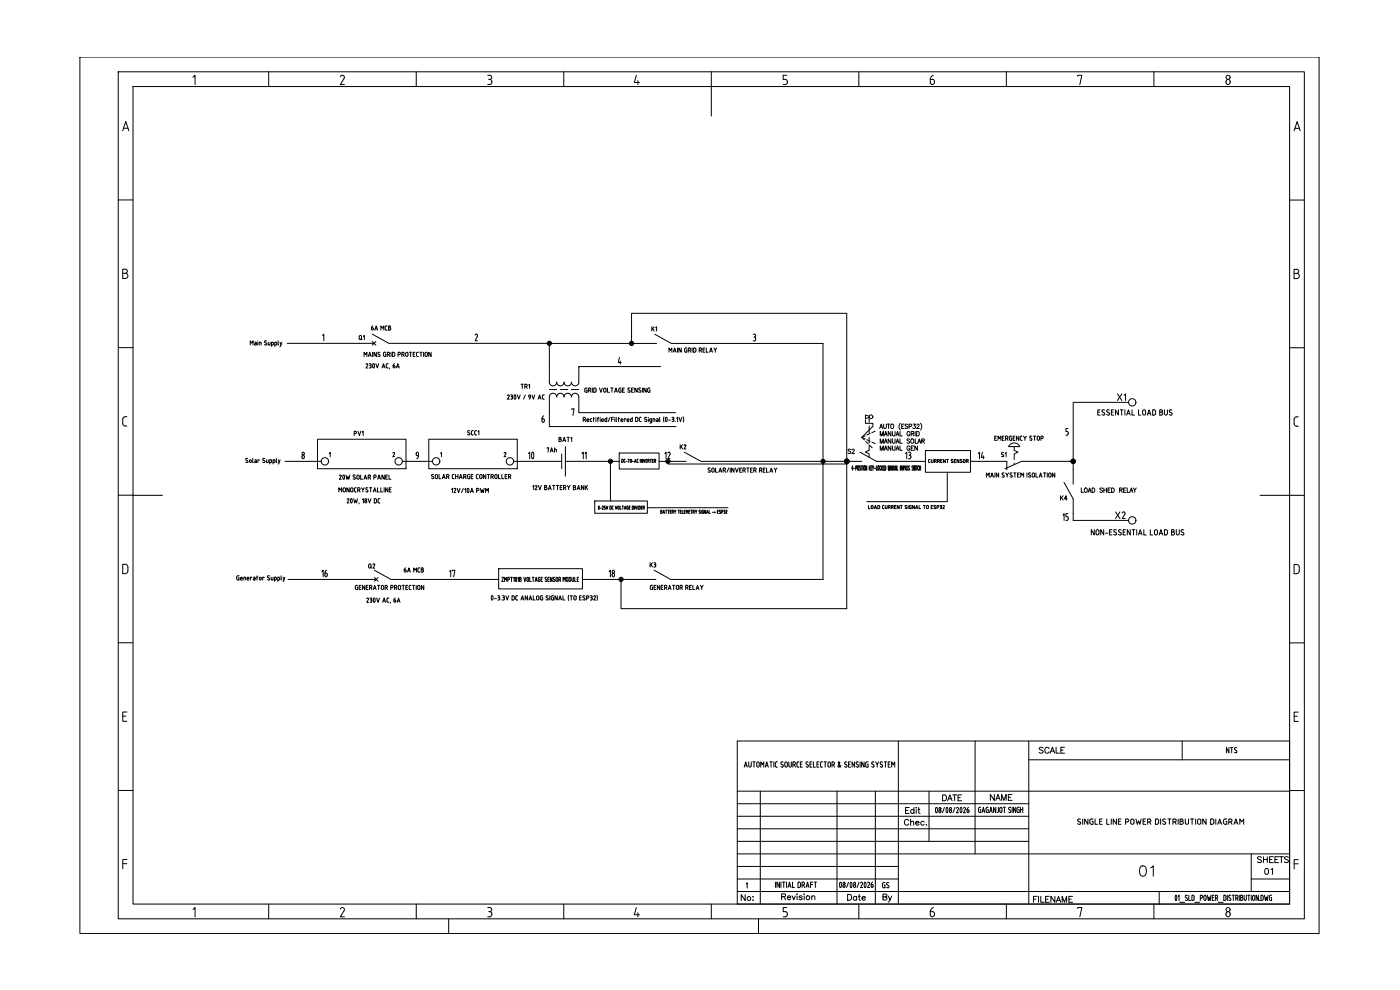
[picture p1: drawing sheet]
<svg xmlns="http://www.w3.org/2000/svg" width="420mm" height="297mm" viewBox="0 0 420 297" stroke-linecap="round" stroke-linejoin="round" font-family="sans-serif">
<defs><g id="words">
<text font-size="7.1" x="155.9" y="139.7">10</text>
<text font-size="6.6" x="340.8" y="264.2">01</text>
<g font-size="5.7">
<text x="268.1" y="268.5" transform="rotate(-90 268.1 268.5)">GS</text>
<text x="263.9" y="272">By</text>
</g>
<g font-size="5.3">
<text x="334.1" y="121.4">X1</text>
<text x="302.7" y="139" transform="rotate(-90 302.7 139)">S1</text>
<text x="333.7" y="157">X2</text>
<text x="95.2" y="174.3">16</text>
</g>
<g font-size="4.9">
<text x="202.1" y="139" transform="rotate(-90 202.1 139)">12</text>
<text x="296.3" y="139" transform="rotate(-90 296.3 139)">14</text>
<text x="310.8" y="227.2">SCALE</text>
<text x="281.5" y="241.7">DATE</text>
<text x="296" y="241.3">NAME</text>
<text x="270.2" y="248.7">Chec.</text>
<text x="376.1" y="260">SHEETS</text>
<text x="378.2" y="263.5">01</text>
<text x="221.2" y="271.3">No:</text>
<text x="253.3" y="271.3">Date</text>
</g>
<g font-size="4.4">
<text x="194.4" y="100.5">K1</text>
<text x="163" y="136.9">7Ah</text>
<text x="253.3" y="137.2">S2</text>
<text x="274.1" y="139" transform="rotate(-90 274.1 139)">13</text>
<text x="317.1" y="151.3">K4</text>
<text x="321.4" y="157.3" transform="rotate(-90 321.4 157.3)">15</text>
<text x="109.4" y="171.8">Q2</text>
<text x="194" y="171.4">K3</text>
<text x="137.2" y="174.3" transform="rotate(-90 137.2 174.3)">17</text>
<text x="185.2" y="174.3" transform="rotate(-90 185.2 174.3)">18</text>
</g>
<g font-size="4">
<text x="106.5" y="103">Q1</text>
<text x="202.8" y="135.8">K2</text>
<text x="176.7" y="139" transform="rotate(-90 176.7 139)">11</text>
</g>
</g></defs>
<!-- layer: 07 -->
<path d="M35.5 21.5h356v254.2h-356zM213.5 26v8.8M39.9 148.6h8.9M378.2 148.6h8.8M221.3 222.3h165.7v49h-165.7zM221.3 237.4h165.7M269.6 222.3v49M308.7 222.3v49M269.6 256.2h117.4M375.5 256.2v11.3" fill="none" stroke="#000" stroke-width=".3"/>
<!-- layer: 035 -->
<g fill="none" stroke="#000" stroke-width=".3">
<path d="M24 17.1h371.9v263h-371.9zM36.8 39.3l.9-2.8 1 2.8M37.1 38.5h1.3M39.9 26h347.1v245.3h-347.1zM57.9 23.2l.6-.6v2.8M80.6 21.5v4.5M102.1 23a.63 .63 0 0 1 .9-.4 .63 .63 0 0 1 .3 .9l-1.2 1.9h1.3M124.9 21.5v4.5M146.4 22.6h.6a.62 .62 0 0 1 .6 .6 .62 .62 0 0 1-.6 .6M146.7 23.8h.3M147 23.8a.79 .79 0 0 1 .6 .8 .79 .79 0 0 1-.6 .8h-.6M169.2 21.5v4.5"/>
<path d="M191 22.6l-.6 2.2h1.5M191.4 24.1v1.3M213.5 21.5v4.5M236.1 22.6h-1.1v1.2h.7a.79 .79 0 0 1 .6 .8 .79 .79 0 0 1-.6 .8h-.7M257.7 21.5v4.5M279.2 23.8h.6a.7 .7 0 0 1 .6 1 .7 .7 0 0 1-1.2 .2zM280.1 22.6a1.41 1.41 0 0 0-.9 1.2M302 21.5v4.5M323.4 22.9v-.3h1.3l-.6 2.8M346.3 21.5v4.5M368.1 24a.68 .68 0 0 1 1 .1 .68 .68 0 0 1-.2 1 .68 .68 0 0 1-.9-.1zM388.4 39.3l.9-2.8 .9 2.8"/>
<path d="M388.6 38.5h1.3M35.5 60h4.4M387 60h4.4M36.8 80.8h.8a.62 .62 0 0 1 .6 .6 .62 .62 0 0 1-.6 .6 .77 .77 0 0 1 .8 .8 .77 .77 0 0 1-.8 .8h-.8zM36.8 82h.8M388.4 80.8h.8a.62 .62 0 0 1 .6 .6 .62 .62 0 0 1-.6 .6 .77 .77 0 0 1 .7 .8 .77 .77 0 0 1-.7 .8h-.8zM388.4 82h.8M35.5 104.3h4.4M387 104.3h4.4M38.1 125a.95 .95 0 0 0-1.2 .5v1.9a.97 .97 0 0 0 1.2 .4M389.6 125.1a.95 .95 0 0 0-1.2 .4v1.9a.97 .97 0 0 0 1.2 .5M35.5 148.6h4.4"/>
<path d="M387 148.6h4.4M38.4 171.3a.85 .85 0 0 1-.9 .8h-.7v-2.8h.7a.83 .83 0 0 1 .9 .9v1.1M388.4 169.4h.7a.85 .85 0 0 1 .8 .8v1.1a.85 .85 0 0 1-.8 .8h-.7zM35.5 192.9h4.4M387 192.9h4.4M36.8 214.9h1M38.1 213.6h-1.3v2.8h1.3M388.4 214.9h.9M389.6 213.7h-1.2v2.7h1.2M35.5 237.2h4.4M228.2 237.4v33.9M251.2 237.4v33.9"/>
<path d="M262.7 237.4v33.9M278.8 237.4v15M292.6 222.3v33.9M308.7 228h78.3M354.8 222.3v5.7M387 237.2h4.5M36.8 259.1h1.3M38.1 257.9h-1.3v2.8M221.3 241.1h87.4M221.3 244.9h87.4M221.3 248.7h87.4M221.3 252.4h87.4"/>
<path d="M221.3 260h48.3M221.3 256.2h48.3M388.4 259.2h1.2M389.6 257.9h-1.2v2.8M57.9 272.9l.6-.6v2.8M80.6 271.3v4.4M102.1 272.8a.63 .63 0 0 1 .9-.5 .63 .63 0 0 1 .3 .9l-1.2 1.9h1.3M124.9 271.3v4.4M134.7 275.7v4.4M146.4 272.3h.6a.62 .62 0 0 1 .6 .6 .62 .62 0 0 1-.6 .6M146.7 273.5h.3M147 273.5a.79 .79 0 0 1 .6 .8 .79 .79 0 0 1-.6 .8h-.6"/>
<path d="M169.2 271.3v4.4M191 272.3l-.6 2.2h1.5M191.4 273.9v1.2M213.5 271.3v4.4M221.3 263.7h48.3M221.3 267.5h165.7M227.6 275.7v4.4M236.1 272.3h-1.1v1.2h.7a.79 .79 0 0 1 .6 .8 .79 .79 0 0 1-.6 .8h-.7M257.7 271.3v4.4M279.2 273.5h.6a.7 .7 0 0 1 .6 1 .7 .7 0 0 1-1.2 .2zM280.1 272.3a1.41 1.41 0 0 0-.9 1.2M302 271.3v4.4"/>
<path d="M323.4 272.6v-.3h1.3l-.6 2.8M346.3 271.3v4.4M347.9 267.5v3.8M368.1 273.7a.68 .68 0 0 1 1 .2 .68 .68 0 0 1-.2 .9 .68 .68 0 0 1-.9-.1zM375.5 263.7h11.5"/>
<circle cx="368.6" cy="23.2" r=".62"/>
<circle cx="368.6" cy="272.9" r=".62"/>
</g>
<!-- layer: 025 -->
<g fill="none" stroke="#000" stroke-width=".3">
<path d="M271.8 243.1h.6M272.9 242.3h-1.1v1.8M274.3 243.1a.57 .57 0 0 0-.8-.1 .57 .57 0 0 0 0 .9 .57 .57 0 0 0 .8-.1M274.3 242.3v1.8M275 242.3v.2zM275 243v1.1M275.5 242.9h.6M275.7 242.3v1.4l.4 .4M234.6 269h1l.1-.6-1.1-.2v1.8M235.2 269l.6 1M236.3 269.3h1a.56 .56 0 0 0-.6-.5 .56 .56 0 0 0-.5 .6 .56 .56 0 0 0 .5 .6l.6-.3M237.7 268.8l.5 1.2 .5-1.2"/>
<path d="M239.2 268.2v.2zM239.2 268.9v1.1M240.7 269l-.3-.2-.6 .2 .9 .4v.5l-.5 .1-.4-.3M241.3 268.2v.2zM241.3 268.9v1.1M243.6 269.1l.4-.3 .5 .1v1.1M243.6 268.8v1.2M310.2 269.8h.6M311.3 268.9h-1.1v1.8M311.7 268.9v1.8M312.4 268.9v1.8h1M313.8 269.8h.7"/>
<path d="M314.9 268.9h-1.1v1.8h1.1M316.6 268.9v1.8l-1.2-1.8v1.8M317 270.7l.7-1.8 .6 1.8M317.3 270.1h.8M318.8 270.7v-1.8l.6 1.8 .7-1.8v1.8M320.8 269.8h.7M321.9 268.9h-1.1v1.8h1.1"/>
<circle cx="242.5" cy="269.3" r=".58"/>
</g>
<!-- layer: SYMS -->
<g fill="none" stroke="#000" stroke-width=".3">
<path d="M107.8 103h4.5M111.7 100.3l5 2.7h4.4M111.7 102.5l1.1 1.1M112.8 102.5l-1.1 1.1M164.9 110.2v4.5a1.11 1.11 0 0 0 1.1 1.1 1.11 1.11 0 0 0 1.1-1.1 1.11 1.11 0 0 0 1.1 1.1 1.11 1.11 0 0 0 1.1-1.1 1.11 1.11 0 0 0 1.1 1.1 1.11 1.11 0 0 0 1.1-1.1 1.11 1.11 0 0 0 1.1 1.1 1.11 1.11 0 0 0 1.1-1.1v-4.5M164.9 116.9h2.2M168.2 116.9h2.2M171.5 116.9h2.2M192.6 103h4.4M196.5 100.3l5 2.7h4.4M95.3 131.8h26.6v8.8h-26.6zM128.7 131.8h26.5v8.8h-26.5z"/>
<path d="M164.7 138.4h3.9M164.9 123.5v-4.4a1.11 1.11 0 0 1 1.1-1.1 1.11 1.11 0 0 1 1.1 1.1 1.11 1.11 0 0 1 1.1-1.1 1.11 1.11 0 0 1 1.1 1.1 1.11 1.11 0 0 1 1.1-1.1 1.11 1.11 0 0 1 1.1 1.1 1.11 1.11 0 0 1 1.1-1.1 1.11 1.11 0 0 1 1.1 1.1v4.4M168.6 136.2v4.4M169.7 138.4h3.9M169.7 134v8.9M185.8 135.9h12v4.8h-12zM186.6 137.8l.4 .1v.7l-.2 .1-.2 .1zM187.6 137.8l-.3 .2v.7l.3 .1M187.9 138.4h.3M188.5 137.8h.4M188.7 137.8v1M189.2 137.9l.4 .2-.2 .7-.3-.3z"/>
<path d="M189.8 138.4h.4M190.4 138.8l.3-1 .2 1M190.5 138.5h.4M191.5 137.8l-.3 .2v.7l.3 .1M192.1 137.8v1M192.8 137.8v1l-.4-1v1M193.1 137.8l.2 1 .3-1M193.8 138.2h.3M194.2 137.8h-.4v1h.4M194.4 138.3h.4v-.4l-.4-.1v1M194.7 138.3l.1 .5M195.1 137.8h.4"/>
<path d="M195.3 137.8v1M195.8 138.2h.2M196.1 137.8h-.3v1h.3M196.4 138.3h.2M196.6 137.8h-.2v1M201.5 138.4h4.4M205.4 135.7l5 2.7h4.4M258.1 135.7l5 2.7h4.4M259.6 130.8l-1 .4 .8 .8M259.7 125.9v1.1h2.3v1.1M259.8 132.4l.8 .8M260.1 131.9l1 .5"/>
<path d="M260.8 133.6v1.5l-1.1 .5 1.1 .6M260.8 127.9v2.1M260.8 131.2v1.7M260.8 136.4v.8M260.9 124.9l-1.2-.4v1.1l1.2-.4-.1 1.5M261 133.6l.8 .8M261.1 130.1l-1 .4M261.6 132.6l1 .5M261.8 128.1l-3.2 3.1 1 .5M262.6 129.4l-1 .4M277.7 135.2h13.5v6.5h-13.5zM279.1 137.8l-.4 .3 .1 .6 .3 .1"/>
<path d="M279.5 137.8v.9l.3 .1 .2-.1 .1-.9M280.4 138.4h.3M280.7 138.4l.3-.4-.6-.2v1M280.8 138.4l.2 .4M281.4 138.4l.4-.1 .1-.3-.5-.2v1M281.7 138.4l.2 .4M282.3 138.3h.3M282.8 137.8h-.5v1h.5M283.7 137.8v1l-.6-1v1M284.1 137.8h.5M284.3 137.8v1M285.9 138.4l.1 .3h-.5"/>
<path d="M286 137.9l-.5 .1 .4 .4M286.4 138.3h.3M286.9 137.8h-.5v1h.5M287.8 137.8v1l-.6-1v1M288.6 138.4l.1 .3h-.6M288.7 137.9l-.5 .1 .4 .4M289.1 138h.5l-.1 .8-.4-.1zM290 138.4l.5-.1 .1-.3-.6-.2v1M290.4 138.4l.2 .4M302.2 138.4v2.6M303.2 133.3a1.79 1.79 0 0 1 2.8 .7h-3.3zM304.4 135.1l1.1 .6-1.1 .5v1.7"/>
<path d="M311 138.4h-4.4l-5 2.2M178.5 150.3h15.8v3.7h-15.8zM179.7 151.8l.2 .4-.2 .6zM180.1 152.5h.4M180.7 152l.4-.1-.4 .9h.4M181.6 151.8h-.3v.5h.3l.1 .3-.4 .2M181.9 151.8l.3 1 .2-1M183.2 152.8l.2-.2v-.6l-.4-.2v1h.2M183.9 152.8h.2M184.1 151.8l-.4 .3 .2 .7M184.6 151.8l.3 1 .3-1M185.5 151.9l.3 .2-.2 .7-.2-.3z"/>
<path d="M186.1 151.8v1h.3M186.7 151.8h.4M186.9 151.8v1M187.4 152.8l.2-1 .3 1M187.4 152.5h.4M188.5 151.8l-.4 .3 .1 .6 .3 .1-.1-.5M188.8 152.3h.3M189.1 151.8h-.3v1h.3M189.9 152.8l.2-.2v-.6l-.4-.2v1h.2M190.4 151.8v1M190.7 151.8l.2 1 .3-1M191.4 151.8v1"/>
<path d="M191.9 151.8h-.2v1h.2M191.9 151.8l.2 .3-.2 .7M192.4 152.3h.2M192.7 151.8h-.3v1h.3M193 152.4h.2M193.2 152.4l.1-.5-.3-.1v1M193.2 152.4l.2 .4M198.3 153.1l.4 .2-.2 .7h-.2zM198.3 153.5h.2M199 154l.2-.9 .3 .9M199 153.8h.4M199.7 153.1h.4"/>
<path d="M199.9 153.1v.9M200.4 153.1h.4M200.6 153.1v.9M201.1 153.5h.2M201.4 153.1h-.3v.9h.3M201.7 153.6h.2M201.9 153.6l.2-.4-.4-.1v.9M201.9 153.6l.2 .4M202.4 153.1l.2 .5 .3-.5M202.6 153.6v.4M203.5 153.1h.4M203.7 153.1v.9"/>
<path d="M204.1 153.5h.3M204.5 153.1h-.4v.9h.4M204.7 153.1v.9h.4M205.3 153.5h.3M205.7 153.1h-.4v.9h.4M205.9 154v-.9l.3 .5 .2-.5v.9M206.7 153.5h.3M207 153.1h-.3v.9h.3M207.3 153.1h.4M207.5 153.1v.9M208 153.6h.2M208.2 153.6l.1-.4-.3-.1v.9"/>
<path d="M208.2 153.6l.2 .4M208.7 153.1l.2 .5 .3-.5M208.9 153.6v.4M210.1 153.1l-.3 .1 .4 .7h-.4M210.4 153.1v.9M211 153.5l.1 .5-.4-.2M211.1 153.1l-.3 .1-.1 .6M211.8 153.1v.9l-.4-.9v.9M212.1 154l.2-.9 .3 .9M212.1 153.8h.4M212.8 153.1v.9h.4M213.8 153.7h.3"/>
<path d="M214.4 153.6l.3 .1-.3 .2M215.3 153.5h.2M215.6 153.1h-.3v.9h.3M216.3 153.1l-.4 .1 .4 .7h-.4M216.6 153.6l.3-.1v-.3l-.3-.1v.9M217.2 153.1h.3l-.1 .4M217.3 153.5h.1M217.4 153.5l.1 .5h-.3M217.8 153.2h.4l-.4 .8h.4M260.6 151.7v.9h.5M261.5 151.8h.5l-.1 .8-.4-.1zM262.4 152.6l.3-.9 .4 .9"/>
<path d="M262.5 152.4h.5M263.4 151.7l.6 .1-.1 .8h-.5zM264.8 151.9l.1 .6 .4 .1M265.3 151.7l-.5 .2M265.6 151.7l.1 .8 .3 .1 .2-.1v-.8M266.6 152.2h.3M266.9 152.2l.2-.4-.5-.1v.9M266.9 152.2l.3 .4M267.5 152.2h.3l.3 .4M267.8 152.2l.3-.4-.6-.1v.9M268.5 152.1h.3M268.9 151.7h-.4v.9h.4"/>
<path d="M269.9 151.7v.9l-.6-.9v.9M270.2 151.7h.6M270.5 151.7v.9M272.1 151.7l-.5 .1 .6 .7h-.6M272.5 151.7v.9M273.5 151.7h-.4l-.2 .2v.6l.6 .1v-.5h-.2M274.4 151.7v.9l-.6-.9v.9M274.8 152.6l.3-.9 .4 .9M274.9 152.4h.5M275.8 151.7v.9h.5M277.1 151.7h.6M277.4 151.7v.9"/>
<path d="M278.1 151.8h.5l-.1 .8-.4-.1zM279.4 152.1h.4M279.9 151.7h-.5v.9h.5M280.8 151.7l-.5 .1 .6 .7h-.6M281.2 152.2h.3M281.5 152.2l.2-.4-.5-.1v.9M282.1 151.7h.4l-.1 .4M282.3 152.1h.1M282.4 152.1l.2 .2-.1 .3h-.4M283 151.8h.4l-.4 .8h.4M319.3 144.7l2.8 5v4.4M322.1 140.8v4.5"/>
<path d="M108.5 173.8h4.4M112.4 171.1l4.9 2.7h4.5M112.4 173.3l1.1 1.1M113.5 173.3l-1.1 1.1M149.7 170.6h25.1v6.1h-25.1zM192.4 173.8h4.5M196.3 171.1l5 2.7h4.4M223.3 230.2l.5-1.6 .5 1.6M223.5 229.7h.6M224.7 228.6l.1 1.4 .3 .2 .4-.5v-1.1M225.9 228.6h.8M226.3 228.6v1.6"/>
<path d="M227.3 228.6h.4l.2 .4-.1 1-.3 .2-.4-.5zM228.3 230.2v-1.6l.5 .9 .4-.9v1.6M229.7 230.2l.4-1.6 .5 1.6M229.8 229.7h.6M231 228.6h.8M231.4 228.6v1.6M232.2 228.6v1.6M233.3 228.6h-.4l-.2 .4v1l.6 .2M234.4 230l.4 .2M235 228.7a.39 .39 0 0 0-.6 0 .39 .39 0 0 0 .1 .6l.6 .4-.3 .5M235.7 228.6h.4l.2 .4-.1 1-.3 .2-.4-.5zM236.7 228.6v1.1"/>
<path d="M236.8 229.7l.3 .5 .4-.5M237.5 228.6v1.1M238 229.5h.3M238.3 229.5l.4-.3v-.4l-.7-.2v1.6M238.4 229.5l.3 .7M239.8 228.6h-.5l-.1 .4v1l.6 .2M240.2 229.3h.5M240.8 228.6h-.6v1.6h.6M242.5 229.5a.39 .39 0 0 1 0 .6 .39 .39 0 0 1-.6-.1M242.5 228.7a.39 .39 0 0 0-.5 0 .39 .39 0 0 0 0 .6l.5 .2M243.1 229.3h.4M243.7 228.6h-.6v1.6h.6"/>
<path d="M244.1 228.6v1.6h.6M245.2 229.3h.4M245.8 228.6h-.6v1.6h.6M246.8 228.6h-.4l-.2 .4 .1 1 .5 .2M247.3 228.6h.7M247.7 228.6v1.6M248.7 228.6h.4l.1 .4v1l-.3 .2-.4-.5zM249.7 229.5h.4M250.1 229.5l.3-.3v-.4l-.7-.2v1.6M250.1 229.5l.4 .7M252.4 229.6l-.5 .5h-.3l-.1-.3 .5-1-.3-.2-.1 .4 .7 1.2M254.1 228.7a.39 .39 0 0 0-.5 0 .39 .39 0 0 0 0 .6l.4 .2a.39 .39 0 0 1 .1 .6 .39 .39 0 0 1-.6-.1"/>
<path d="M254.7 229.3h.4M255.3 228.6h-.6v1.6h.6M256.5 228.6v1.6l-.8-1.6v1.6M257.6 228.7a.39 .39 0 0 0-.6 0 .39 .39 0 0 0 .1 .6l.4 .2a.39 .39 0 0 1 0 .6 .39 .39 0 0 1-.6-.1M258.1 228.6v1.6M259.3 228.6v1.6l-.7-1.6v1.6M260.2 228.6h.3M260.2 228.6l-.4 .4v1l.4 .2M260.3 229.3h.2v.9h-.3M262.3 228.7a.39 .39 0 0 0-.6 0 .39 .39 0 0 0 .1 .6l.4 .2a.39 .39 0 0 1 0 .6 .39 .39 0 0 1-.6-.1M262.8 228.6l.4 .8 .5-.8M263.2 229.4v.8"/>
<path d="M264.8 228.7a.39 .39 0 0 0-.5 0 .39 .39 0 0 0 0 .6l.4 .2a.39 .39 0 0 1 .1 .6 .39 .39 0 0 1-.6-.1M265.4 228.6h.7M265.7 228.6v1.6M266.6 229.3h.4M267.2 228.6h-.6v1.6h.6M267.6 230.2v-1.6l.5 .9 .4-.9v1.6M368.8 224.3v1.6l-.7-1.6v1.6M369.3 224.3h.7M369.7 224.3v1.6M371.2 224.4a.39 .39 0 0 0-.6 0 .39 .39 0 0 0 0 .6l.5 .2a.39 .39 0 0 1 0 .6 .39 .39 0 0 1-.6-.1M280.9 242.3l-.1 1.1 .2 .4 .3-.7-.1-.8M281.8 243.3l.3 .5 .3-.5"/>
<path d="M283.4 242.3l-.6 1.6M284 242.3l-.1 .8 .3 .7 .3-.4-.1-1.1M285 243.3l.3 .5 .2-.5M286.6 242.3l-.6 1.6M287.6 242.8l-.5 1.1h.6M288.3 242.3l-.2 1.1 .3 .4 .3-.7-.1-.8M289.7 242.8l-.5 1.1h.6M290.2 243l.2 .8h.3l.1-.5M294.1 242.9h.2v.9h-.3M294.3 242.2l-.5 .1-.1 .4v.9l.3 .2M294.7 243.8l.4-1.6 .4 1.6M294.8 243.4h.6"/>
<path d="M295.9 242.7l.1 .9 .3 .2M296.4 242.9h.2v.9h-.3M297 243.8l.4-1.6 .4 1.6M297.1 243.4h.6M298.8 242.2v1.6l-.6-1.6v1.6M299.3 243.8h.1M299.6 242.2l.1 1.2-.3 .4M300 242.7l.1 .9 .3 .2 .3-.2v-.9M301.4 242.2v1.6M302.8 242.9l.6 .6-.3 .3-.4-.2M303.8 242.2v1.6M304.8 242.2v1.6l-.6-1.6v1.6"/>
<path d="M305.2 242.7l.1 .9 .3 .2M305.7 242.9h.2v.9h-.3M306.3 242.2v1.6M306.3 242.9h.7M307 242.2v1.6M324.3 245.8a.44 .44 0 0 0-.7 0 .44 .44 0 0 0 0 .6l.7 .3a.49 .49 0 0 1-.3 .7 .49 .49 0 0 1-.6-.2M324.9 245.7v1.6M326.5 245.7v1.6l-1-1.6v1.6M327.8 246.4h.3v.9h-.8l-.2-.4M328.1 245.7l-.9 .2-.1 1M328.6 245.7v1.6h.8M330 246.4h.6"/>
<path d="M330.8 245.7h-.8v1.6h.8M332.1 245.7v1.6h.8M333.5 245.7v1.6M335.1 245.7v1.6l-1-1.6v1.6M335.7 246.4h.5M336.4 245.7h-.7v1.6h.7M337.8 246.6h.5a.44 .44 0 0 0 .4-.7l-.9-.2v1.6M339.4 246.9v-.7a.5 .5 0 0 1 .4-.5 .5 .5 0 0 1 .5 .5v.7M339.4 246.9a.5 .5 0 0 0 .4 .4 .5 .5 0 0 0 .5-.4M340.9 245.7l.4 1.6 .4-1 .4 1 .4-1.6M343.1 246.4h.5M343.8 245.7h-.7v1.6h.7"/>
<path d="M344.4 246.6h.5a.44 .44 0 0 0 .4-.7l-.9-.2v1.6M345 246.6l.4 .7M347.2 245.7h-.4v1.6h.4M347.2 245.7l.5 .5v.9l-.5 .2M348.3 245.7v1.6M349.3 245.7l-.4 .5 .9 .5a.49 .49 0 0 1-.3 .7 .49 .49 0 0 1-.6-.2M349.3 245.7l.5 .1M350.5 245.7h.9M351 245.7v1.6M352 246.6h.5a.44 .44 0 0 0 .4-.7l-.9-.2v1.6M352.6 246.6l.4 .7M353.6 245.7v1.6"/>
<path d="M354.2 245.7l.8 .2v.4l-.4 .1a.44 .44 0 0 1 .5 .5 .44 .44 0 0 1-.5 .4h-.4zM354.2 246.4h.4M355.7 246.9a.5 .5 0 0 0 .5 .4 .5 .5 0 0 0 .5-.4M355.7 245.7v1.2M356.7 245.7v1.2M357.3 245.7h1M357.8 245.7v1.6M358.8 245.7v1.6M359.4 246.9a.5 .5 0 0 0 .5 .4 .5 .5 0 0 0 .5-.4M360.4 246.2v.7M360.4 246.2a.5 .5 0 0 0-.5-.5 .5 .5 0 0 0-.5 .5v.7M362 245.7v1.6l-1-1.6v1.6"/>
<path d="M363.3 245.7l.9 .3 .1 .8-.3 .5h-.7zM364.9 245.7v1.6M365.5 247.3l.5-1.6 .6 1.6M365.6 246.9h.9M367.9 246.4h.3v.9h-.7l-.3-.4M368.2 245.7l-.9 .2-.1 1M368.8 246.6h.5a.44 .44 0 0 0 .4-.7l-.9-.2v1.6M369.4 246.6l.3 .7M370.3 247.3l.6-1.6 .6 1.6M370.5 246.9h.8M372.1 247.3v-1.6l.6 .9 .5-.9v1.6M224 265.2l.2-.3v1.6"/>
<path d="M232.7 264.7v1.6M233.9 264.7v1.6l-.7-1.6v1.6M234.4 264.7v1.6M234.8 264.7h.8M235.2 264.7v1.6M236 264.7v1.6M236.5 266.3l.4-1.6 .5 1.6M236.6 265.8h.7M237.8 264.7v1.6h.6M239.5 264.7l.7 .2v1.1l-.4 .3h-.3zM240.7 265.6h.4M241.1 265.6l.3-.3v-.4l-.7-.2v1.6"/>
<path d="M241.1 265.6l.4 .7M241.9 266.3l.5-1.6 .4 1.6M242 265.8h.7M243.3 265.4h.6M243.9 264.7h-.6v1.6M244.3 264.7h.8M244.7 264.7v1.6M252.1 266.2l-.1-1.1 .3-.4 .3 .8-.2 .7M253 265.8l.3-.4 .3 .4M254.7 264.7l-.6 1.6M255.3 266.2l-.2-1.1 .3-.4 .3 .8-.1 .7M256.2 265.8l.3-.4 .3 .4"/>
<path d="M257.8 264.7l-.6 1.6M258.3 265l.3-.3 .3 .4-.6 1.2h.6M259.5 266.2l-.1-1.1 .2-.4 .3 .8-.1 .7M260.7 264.7l-.3 .3M260.7 264.7l.3 .4-.6 1.2h.6M261.7 265.4h-.3v.5M261.9 264.7l-.5 .7M352.9 268.6a1.07 1.07 0 0 1 0 1.6l-.2-.8zM353.6 269l.3-.4v1.6M354.1 270.7h1.4M355.7 270l.4 .2M356.3 268.7l-.3-.1-.3 .3 .7 .9-.3 .4"/>
<path d="M356.8 268.6v1.6h.5M357.7 268.6l.5 .1 .2 .4-.1 .8-.3 .3h-.3zM358.6 270.7h1.4M360.2 269.5l.7-.2-.2-.6-.5-.1v1.6M361.5 268.7h.3l.2 .3-.1 1-.3 .2-.3-.5zM362.4 268.6l.2 1.6 .3-1.1 .3 1.1 .2-1.6M363.8 269.3h.4M364.4 268.6h-.6v1.6h.6M364.8 269.5l.6-.2-.1-.6-.5-.1v1.6M365.2 269.5l.2 .7M365.6 270.7h1.5M367.3 268.6l.6 .2v1.1l-.3 .3h-.3z"/>
<path d="M368.3 268.6v1.6M369.3 268.7h-.5l-.1 .3 .7 .9-.3 .3-.4-.2M369.8 268.6h.7M370.1 268.6v1.6M370.9 269.5l.6-.2-.1-.6-.5-.1v1.6M371.3 269.5l.2 .7M371.9 268.6v1.6M372.3 268.6l.6 .2-.2 .5 .3 .4-.3 .5h-.4zM372.3 269.3h.4M373.4 268.6v1.4l.3 .2 .3-.2 .1-1.4M374.4 268.6h.7M374.8 268.6v1.6"/>
<path d="M375.5 268.6v1.6M376.1 268.7h.3l.2 .3-.1 1-.3 .2-.3-.5zM377.6 268.6v1.6l-.6-1.6v1.6M378 270.1v.1M378.4 268.6l.5 .1 .2 .4v.8l-.4 .3h-.3zM379.5 268.6l.3 1.6 .2-1.1 .3 1.1 .3-1.6M381 269v.7M381.4 269.3h.2v.9l-.5-.1-.1-.4M381.6 268.6l-.5 .1-.1 .3"/>
<circle cx="164.9" cy="103" r=".64"/>
<circle cx="164.9" cy="103" r=".4"/>
<circle cx="164.9" cy="103" r=".2"/>
<circle cx="189.5" cy="103" r=".64"/>
<circle cx="189.5" cy="103" r=".4"/>
<circle cx="189.5" cy="103" r=".2"/>
<circle cx="97.5" cy="138.4" r="1.11"/>
<circle cx="119.6" cy="138.4" r="1.11"/>
<circle cx="130.9" cy="138.4" r="1.11"/>
<circle cx="153" cy="138.4" r="1.11"/>
<circle cx="183.2" cy="138.4" r=".64"/>
<circle cx="183.2" cy="138.4" r=".4"/>
<circle cx="183.2" cy="138.4" r=".2"/>
<circle cx="247" cy="138.4" r=".64"/>
<circle cx="247" cy="138.4" r=".4"/>
<circle cx="247" cy="138.4" r=".2"/>
<circle cx="254.1" cy="138.4" r=".64"/>
<circle cx="254.1" cy="138.4" r=".4"/>
<circle cx="261.4" cy="125.1" r=".56"/>
<circle cx="322.1" cy="138.4" r=".64"/>
<circle cx="322.1" cy="138.4" r=".4"/>
<circle cx="322.1" cy="138.4" r=".2"/>
<circle cx="339.8" cy="120.7" r="1.11"/>
<circle cx="339.8" cy="156.1" r="1.11"/>
<circle cx="186.4" cy="173.8" r=".64"/>
<circle cx="186.4" cy="173.8" r=".4"/>
<circle cx="253.3" cy="265.1" r=".33"/>
<circle cx="256.4" cy="265.1" r=".33"/>
</g>
<!-- layer: DESC -->
<g fill="none" stroke="#000" stroke-width=".3">
<path d="M111.5 98.3h.3a.3 .3 0 0 1 .2 .5 .3 .3 0 0 1-.5 0zM111.9 97.8l-.4 .5M112.5 99.1l.4-1.3 .4 1.3M112.6 98.7h.6M114.3 99.1v-1.3l.4 .7 .5-.7v1.3M115.6 98.1v.8l.6 .2M116.2 97.8h-.4l-.2 .3M116.6 97.8l.6 .1-.3 .4 .4 .4-.2 .3-.5 .1zM116.6 98.3h.3M109.3 107v-1.3l.4 .7 .4-.7v1.3M110.5 107l.5-1.3 .4 1.3M110.7 106.6h.6"/>
<path d="M111.8 105.7v1.3M113 105.7v1.3l-.8-1.3v1.3M113.9 106.4l.1 .5-.6-.1M114 105.8l-.3-.1-.3 .2 .5 .5M115.4 105.7h.4M115.4 105.7l-.3 .3v.8l.3 .2M115.6 106.3h.2v.7h-.4M116.2 106.4l.7-.2-.2-.5h-.5v1.3M116.6 106.4l.3 .6M117.3 105.7v1.3M118.5 106.6l-.2 .3-.5 .1v-1.3l.6 .2 .1 .7M119.5 106.4l.6-.2-.1-.5h-.5v1.3"/>
<path d="M120.6 106.4l.7-.2-.2-.5h-.5v1.3M121 106.4l.3 .6M121.8 105.9l.3-.2 .3 .2-.1 1-.5-.1zM122.9 105.7h.7M123.2 105.7v1.3M124 106.3h.4M124.6 105.7h-.6v1.3h.6M125.6 105.7h-.4l-.2 .3v.8l.6 .2M126 105.7h.7M126.3 105.7v1.3M127.1 105.7v1.3M127.6 105.9l.3-.2 .3 .2-.1 1-.5-.1z"/>
<path d="M129.4 105.7v1.3l-.7-1.3v1.3M175.5 116.8l.1 .7 .6 .2v-.7h-.2M176.2 116.4l-.5 .1-.2 .3M176.6 117.1h.6l.1-.5-.7-.2v1.3M177.1 117.1l.3 .6M177.8 116.4v1.3M178.2 116.4l.7 .2-.2 1-.5 .1zM179.9 116.4l.4 1.3 .4-1.3M181.2 116.8v.7l.3 .2 .3-.2 .1-.7M181.2 116.8l.3-.4 .4 .4M182.3 116.4v1.3h.6M183.3 116.4h.7"/>
<path d="M183.6 116.4v1.3M184.4 117.7l.5-1.3 .4 1.3M184.6 117.3h.6M185.7 116.8l.1 .7 .6 .2v-.7h-.2M186.4 116.4l-.5 .1-.2 .3M186.8 117h.5M187.4 116.4h-.6v1.3h.6M189 116.5l-.3-.1-.3 .2 .7 .9-.3 .2-.4-.1M189.5 117h.5M190.1 116.4h-.6v1.3h.6M191.2 116.4v1.3l-.7-1.3v1.3M191.8 117l.6 .5-.3 .2-.4-.1"/>
<path d="M192.3 116.5h-.5v.5M192.8 116.4v1.3M193.9 116.4v1.3l-.7-1.3v1.3M194.3 116.8l.1 .7 .7 .2v-.7h-.3M195.1 116.4l-.6 .1-.1 .3M257.5 139.8l.2 .5-.1 .8-.3-.5zM258.2 140v-.2a.28 .28 0 0 0-.3 .2 .28 .28 0 0 0 .1 .3 .36 .36 0 0 1 .2 .4 .36 .36 0 0 1-.3 .3v-.1M258.4 139.8v1.3M258.5 139.8h.4M258.7 139.8v1.3M259 139.8v1.3M259.3 139.8l.3 .5-.2 .8-.2-.5z"/>
<path d="M260.1 139.8v1.3l-.3-1.3v1.3M260.9 139.8v1.3M261.2 139.8l-.3 .8M261.7 139.8h-.3v1.3h.3M261.8 139.8l.2 1.3M262.2 139.8l-.2 .6M263 139.8v1.3h.3M263.5 139.8l.3 .5-.2 .8-.2-.5zM264.5 139.8v1.3M264.9 139.8l-.4 .8M265.4 139.8h-.4v1.3h.4M265.5 139.8a.79 .79 0 0 1 0 1.3z"/>
<path d="M268 139.8v1.3l-.4-1.3v1.3M268.2 139.8l.1 1.3 .3-1.3M269.2 139.8v1.3h.3M270.6 139.8l.2 1.3M272.5 140l-.1-.2a.28 .28 0 0 0-.3 .2 .28 .28 0 0 0 .1 .3 .36 .36 0 0 1 .3 .4 .36 .36 0 0 1-.3 .3l-.1-.1M273 140l-.1-.2a.28 .28 0 0 0-.3 .2 .28 .28 0 0 0 .1 .3 .36 .36 0 0 1 .3 .4 .36 .36 0 0 1-.3 .3l-.1-.1M274 140v-.2a.28 .28 0 0 0-.4 .2 .28 .28 0 0 0 .2 .3 .36 .36 0 0 1 .2 .4 .36 .36 0 0 1-.3 .3v-.1M274.1 139.8l.2 1.3 .1-1.3 .1 1.3 .2-1.3M274.8 139.8v1.3M275.1 139.8v1.3M275.9 139.8v1.3M276.3 139.8v1.3"/>
<path d="M298.5 131.4h.4M299.1 130.8h-.6v1.3h.6M299.5 132.1v-1.3l.4 .8 .5-.8v1.3M300.8 131.4h.4M301.4 130.8h-.6v1.3h.6M301.8 131.6l.5-.1 .1-.5-.6-.2v1.3M302.2 131.6l.3 .5M303.6 130.8l-.5 .1-.2 .3 .1 .7 .6 .2v-.7h-.2M304 131.4h.5M304.6 130.8h-.6v1.3h.6M305.7 130.8v1.3l-.7-1.3v1.3M306.7 130.8l-.4 .1-.1 .3v.8l.5 .1"/>
<path d="M307.2 130.8l.4 .7 .4-.7M307.6 131.5v.6M309.7 130.9l-.4-.1-.3 .3 .7 .8-.3 .2-.4-.1M310.1 130.8h.8M310.5 130.8v1.3M311.3 131l.3-.2 .3 .2-.1 1.1-.5-.2zM312.4 131.6h.4M312.8 130.8h-.4v1.3M312.8 130.8l.3 .4-.3 .4M101.7 147.6v-1.3l.4 .8 .4-.8v1.3M101.9 142.7l.2-.2 .3 .2-.5 1.1h.5M103 142.6l.1-.1a.64 .64 0 0 1 .3 .7 .64 .64 0 0 1-.4 .5z"/>
<path d="M103 146.5l.3-.2 .3 .2-.1 1.1-.5-.2zM103.8 142.5l.3 1.3 .3-.8 .3 .8 .3-1.3M104.8 146.3v1.3l-.7-1.3v1.3M105.3 146.5l.3-.2 .3 .2-.1 1.1-.5-.2zM106.1 143.1l.6 .5-.3 .2-.4-.1M106.6 142.6h-.5v.5M106.7 146.3h.2M106.7 147.6h.2M106.7 146.3l-.3 .4v.8l.3 .1M107.1 142.9v.6M107.1 142.9l.4-.4 .3 .4-.2 .9h-.3l-.2-.4M107.3 147.1h.4"/>
<path d="M107.7 146.3h-.4v1.3M107.7 146.3l.4 .4-.4 .4 .4 .5M108.2 142.5v1.3h.6M108.5 146.3l.4 .7 .4-.7M108.9 147v.6M109.2 143.8l.5-1.3 .4 1.3M109.4 143.5h.6M110 146.3l.4 .1M110 146.3l-.2 .4 .7 .7-.3 .2-.4-.1M110.5 143.2h.5l.2-.5-.7-.2v1.3M110.9 146.3h.7M110.9 143.2l.3 .6"/>
<path d="M111.2 146.3v1.3M112 147.6l.4-1.3 .5 1.3M112.1 147.3h.7M112.2 143.2h.5l.2-.5-.7-.2v1.3M113.3 146.3v1.3h.6M113.3 143.8l.5-1.3 .4 1.3M113.5 143.5h.6M114.3 146.3v1.3h.6M115.3 146.3v1.3M115.3 142.5v1.3l-.7-1.3v1.3M115.7 143.1h.5M116.3 142.5h-.6v1.3h.6"/>
<path d="M116.4 146.3v1.3l-.7-1.3v1.3M116.7 142.5v1.3h.6M116.8 146.9h.5M117.4 146.3h-.6v1.3h.6M129.7 142.9l.5 .5-.3 .2-.4-.1M130.1 142.4h-.5l.1 .5M131.3 142.7v.6M131.3 142.7l-.1-.3h-.4l-.2 .9 .4 .3 .3-.3M131.8 142.4v1.2h.5M132.8 143.6l.4-1.2 .4 1.2M132.9 143.3h.6M134 143.1l.6-.1 .1-.5-.7-.1v1.2"/>
<path d="M134.5 143.1l.2 .5M135.7 142.7l.1 .8 .5 .1M136.3 142.4h-.4l-.2 .3M136.7 142.4v1.2M136.7 142.9h.7M137.4 142.4v1.2M137.9 143.6l.4-1.2 .4 1.2M138 143.3h.6M139.1 143.1l.6-.1 .1-.5-.7-.1v1.2M139.6 143.1l.2 .5M141 142.4h-.6l-.1 .3v.7l.7 .2v-.7h-.2M141.4 142.9h.4"/>
<path d="M142 142.4h-.6v1.2h.6M143 142.7v.8l.5 .1M143.5 142.4h-.4l-.1 .3M144 142.5l.3-.1 .3 .1-.1 1.1-.5-.2zM145.8 142.4v1.2l-.7-1.2v1.2M146.2 142.4h.7M146.6 142.4v1.2M147.3 143.1l.6-.1 .1-.5-.7-.1v1.2M147.8 143.1l.3 .5M149.2 142.7v.6M149.2 142.7l-.2-.3h-.3l-.2 .9 .3 .3 .4-.3M149.6 142.4v1.2h.6"/>
<path d="M150.6 142.4v1.2h.6M151.6 142.9h.4M152.2 142.4h-.6v1.2h.6M152.6 143.1l.5-.1 .2-.5-.7-.1v1.2M153 143.1l.3 .5M159.9 145.9l.3-.2v1.2M160.6 145.9l.3-.2 .3 .2-.6 1h.6M161.6 145.7l.4 1.2 .4-1.2M163.4 145.7l.6 .1-.2 .4 .3 .4-.1 .3h-.6zM163.4 146.2h.4M164.6 146.9l.4-1.2 .4 1.2M164.7 146.6h.6"/>
<path d="M165.8 145.7h.7M166.2 145.7v1.2M167 145.7h.7M167.3 145.7v1.2M168.1 146.2h.4M168.7 145.7h-.6v1.2h.6M169.1 146.4h.4M169.5 146.4l.3-.2v-.4l-.7-.1v1.2M169.5 146.4l.3 .5M170.2 145.7l.5 .6 .4-.6M170.7 146.3v.6M172.1 145.7l.6 .1-.3 .4 .4 .4-.2 .3h-.5z"/>
<path d="M172.1 146.2h.3M173.2 146.9l.4-1.2 .5 1.2M173.3 146.6h.6M175.2 145.7v1.2l-.7-1.2v1.2M175.6 145.7v1.2M175.9 146.1l.4 .8M176.3 145.7l-.7 .7M256 140.6h-.4l.3-.8v1.3M256.2 140.5h.4M256.8 140.5a.39 .39 0 0 0 .4-.3 .39 .39 0 0 0-.2-.4h-.2v1.3M261 140.3l.2 .8M261.4 140.4h.2"/>
<path d="M262.3 140.5h.5M264.3 140.1l-.2-.3v1.3l.2-.3M264.6 140.3l.3 .8M265 140.4h.2M266.6 141.1v-1.3l.2 1.3 .2-1.3v1.3M267.1 141.1l.2-1.3 .2 1.3M267.2 140.6h.2M268.7 141.1l.2-1.3 .2 1.3M268.8 140.6h.2M270.2 140.4a.35 .35 0 0 0 .3-.2 .35 .35 0 0 0-.1-.4h-.2v1.3a.39 .39 0 0 0 .3-.3 .39 .39 0 0 0-.1-.4M271.2 140.5a.35 .35 0 0 0 .3-.4 .35 .35 0 0 0-.3-.3v1.3M271.6 141.1l.2-1.3 .2 1.3"/>
<path d="M271.7 140.6h.2M275.8 140.1l-.3-.3v1.3l.3-.3M275.9 140.4h.4M296 143.2v-1.3l.4 .7 .5-.7v1.3M297.3 143.2l.4-1.3 .4 1.3M297.4 142.8h.6M298.6 141.9v1.3M299.7 141.9v1.3l-.7-1.3v1.3M300.7 143l.4 .2M301.3 142l-.3-.1-.3 .2 .7 .7-.3 .4M301.8 141.9l.5 .6 .4-.6M302.3 142.5v.7"/>
<path d="M303.7 142l-.3-.1-.3 .2 .7 .9-.3 .2-.4-.2M304.2 141.9h.7M304.6 141.9v1.3M305.4 142.5h.4M305.9 141.9h-.5v1.3h.5M306.4 143.2v-1.3l.4 .7 .4-.7v1.3M308.2 141.9v1.3M309.3 142l-.4-.1-.3 .2 .7 .9-.2 .2-.5-.2M309.8 142.8v-.7l.3-.2 .3 .2 .1 .7M309.8 142.8l.3 .4 .4-.4M310.9 141.9v1.3h.6M311.9 143.2l.4-1.3 .4 1.3"/>
<path d="M312 142.8h.6M313.2 141.9h.7M313.5 141.9v1.3M314.3 141.9v1.3M314.7 142.8l.1-.7 .3-.2 .3 .2v.7M314.7 142.8l.4 .4 .3-.4M316.6 141.9v1.3l-.7-1.3v1.3M107.3 175.6l-.5 .1-.2 .3 .1 .7 .6 .2v-.7h-.2M107.8 176.2h.4M108.3 175.6h-.5v1.3h.5M109.5 175.6v1.3l-.7-1.3v1.3M109.9 176.2h.4"/>
<path d="M110.5 175.6h-.6v1.3h.6M110.9 176.3h.5l.2-.5-.7-.2v1.3M111.3 176.3l.3 .6M112 176.9l.4-1.3 .5 1.3M112.1 176.5h.7M113.3 175.6h.7M113.7 175.6v1.3M114.5 175.8l.3-.2 .3 .2-.1 1-.5-.1zM115.6 176.3h.5l.1-.5-.6-.2v1.3M116 176.3l.3 .6M117.3 176.3h.5l.1-.5-.6-.2v1.3M118.4 176.3h.5l.2-.5-.7-.2v1.3"/>
<path d="M118.8 176.3l.3 .6M119.6 175.8l.3-.2 .3 .2-.1 1-.5-.1zM120.7 175.6h.7M121 175.6v1.3M121.3 170.9l.2 .7 .4-.2M121.3 170.9l.5 .1 .1 .4M121.7 170.4l-.4 .5M121.8 176.2h.4M122.3 171.7l.4-1.3 .5 1.3M122.4 175.6h-.6v1.3h.6M122.4 171.3h.6M123.4 175.6l-.4 .1-.2 .3v.7l.6 .2"/>
<path d="M123.8 175.6h.7M124.1 175.6v1.3M124.1 171.7v-1.3l.5 .7 .4-.7v1.3M124.9 175.6v1.3M125.4 175.8l.3-.2 .3 .2-.1 1-.5-.1zM126 170.4h-.4l-.2 .3 .1 .8 .5 .2M126.4 170.4l.6 .1-.2 .4 .3 .4-.2 .3-.5 .1zM126.4 170.9h.4M127.2 175.6v1.3l-.7-1.3v1.3"/>
</g>
<!-- layer: MISC -->
<g fill="none" stroke="#000" stroke-width=".3">
<path d="M109.8 109.3l.3-.2 .3 .2-.6 1.1h.6M110.8 109.1h.3M111 109.7h.1M111.1 109.1l.3 .3-.3 .3M111.1 109.7l.3 .1v.5l-.6 .1M112 110.3l-.2-.5 .3-.7 .3 .7-.1 .5M112 110.3h.3M112.8 109.1l.4 1.3 .5-1.3M114.7 110.4l.4-1.3 .4 1.3M114.8 110.1h.6M116.2 109.1h.3M116.2 109.1l-.2 .2-.1 .8 .2 .3h.4"/>
<path d="M117 110.4l-.1 .3M118 110.1a.32 .32 0 0 0 .4 .2 .32 .32 0 0 0 .2-.3 .32 .32 0 0 0-.3-.3h-.3v.4M118.4 109.1l-.4 .6M119 110.4l.4-1.3 .4 1.3M119.1 110.1h.6M152.6 118.5l.3 .3-.6 1h.6M152.6 118.5l-.3 .2M153.3 118.5l.5 .1-.2 .4M153.4 119h.2M153.6 119l.2 .3M153.8 119.3v.2M153.8 119.5l-.1 .2-.4 .1"/>
<path d="M154.4 118.5h.1a.64 .64 0 0 1 .3 .6 .64 .64 0 0 1-.4 .6zM155.3 118.5l.4 1.3 .4-1.3M157.7 118.5l-.6 1.3M159.2 119.2h-.2a.32 .32 0 0 1-.4-.3 .32 .32 0 0 1 .3-.3 .32 .32 0 0 1 .3 .2v.6l-.4 .4M159.7 118.5l.4 1.3 .4-1.3M161.5 119.8l.4-1.3 .4 1.3M161.6 119.4h.6M163.3 118.5h-.4l-.1 .3v.8l.5 .2M104.2 149.8l.3-.2 .2 .2-.5 1.1h.5M105.3 149.7l.1-.1a.64 .64 0 0 1 .3 .7 .64 .64 0 0 1-.4 .5zM106.1 149.6l.3 1.3 .3-.9 .3 .9 .3-1.3M107.8 150.9l-.1 .3"/>
<path d="M108.8 149.9l.3-.3v1.3M110.5 149.6l.4 1.3 .4-1.3M112.3 149.6l.7 .2-.2 1-.5 .1zM114 149.6l-.4 .1-.2 .2 .1 .8 .5 .2M135.5 146.8l.3-.3v1.3M136.2 146.7l.3-.2 .3 .3-.6 1h.6M137.2 146.5l.4 1.3 .5-1.3M139.1 146.5l-.6 1.3M139.5 146.8l.3-.3v1.3M140.3 146.6v1.1M140.3 146.6l.1-.1a.64 .64 0 0 1 .4 .6 .64 .64 0 0 1-.5 .6M141.2 147.8l.4-1.3 .4 1.3"/>
<path d="M141.3 147.4h.6M143 147.2l.7-.2-.1-.4-.6-.1v1.3M144.2 146.5l.2 1.3 .3-.9 .3 .9 .3-1.3M145.7 147.8v-1.3l.4 .7 .5-.7v1.3M110.1 179.6l.2-.2 .3 .2-.5 1.1h.5M111 179.4l.6 .2-.3 .4M111.3 180l.3 .1v.5l-.6 .1M112.2 179.5l-.2 .6 .3 .6 .3-.6-.1-.6M112.2 179.5h.3M113 179.4l.4 1.3 .5-1.3M116.5 179.4h.2M116.5 179.4l-.3 .2-.1 .8 .2 .3h.4"/>
<path d="M118.6 179.4l-.4 .6M111.2 180h.1M114.9 180.7l.4-1.3 .4 1.3M115 180.4h.6M117.2 180.7l-.1 .3M118.2 180h.3a.31 .31 0 0 1 .2 .5 .31 .31 0 0 1-.5-.1zM119.2 180.7l.4-1.3 .4 1.3M119.3 180.4h.6"/>
<circle cx="109.7" cy="150.5" r=".33"/>
<circle cx="109.8" cy="149.9" r=".28"/>
</g>
<!-- layer: TAGS -->
<g fill="none" stroke="#000" stroke-width=".3">
<path d="M156.4 115.3h.7M156.7 115.3v1.3M157.5 116l.7-.2-.1-.5h-.6v1.3M157.9 116l.3 .6M158.7 115.6l.2-.3v1.3M106.3 130.1l.7-.2-.2-.5h-.5v1.3M107.4 129.4l.5 1.3 .4-1.3M108.7 129.7l.3-.3v1.3M140.5 129.8l.5 .5-.2 .2-.5-.1M141 129.3h-.6l.1 .4M141.5 129.5v.8l.5 .2M142 129.2l-.4 .1-.1 .2"/>
<path d="M142.5 129.5v.8l.5 .2M143 129.2l-.4 .1-.1 .2M143.5 129.5l.2-.3v1.3M167.8 131.8h.3M168.1 131.8l.4 .3-.4 .4M168.1 131.8l.3-.4-.6-.2v1.3M168.9 132.5l.4-1.3 .4 1.3M169 132.1h.6M170.2 131.2h.7M170.5 131.2v1.3M171.3 131.5l.3-.3v1.3"/>
</g>
<!-- layer: TERMS -->
<g fill="none" stroke="#000" stroke-width=".3">
<path d="M98.8 136l.3-.3v1.3M117.9 136l.3-.3 .3 .3-.6 1h.6M132.2 136l.3-.2v1.2M151.3 136l.3-.3 .2 .3-.5 1h.5M329.5 123.7h.5M330.2 123h-.7v1.6h.7M331.5 123.1a.42 .42 0 0 0-.6-.1 .42 .42 0 0 0 0 .6l.5 .3a.4 .4 0 0 1 .1 .6 .4 .4 0 0 1-.6 0l-.2-.1M332.5 123l-.4 .4 .7 .5a.44 .44 0 0 1 0 .7 .44 .44 0 0 1-.7-.2M333.5 123.7h.6M334.2 123h-.7v1.6h.7M335.7 123v1.6l-.9-1.6v1.6M336.6 123v1.6"/>
<path d="M337.6 123v1.6M338.1 124.6l.6-1.6 .5 1.6M338.3 124.1h.7M339.7 123v1.6h.7M341.7 123v1.6h.7M343 123.2l.4-.2 .3 .2 .1 .9-.2 .4-.6-.2zM344.3 124.6l.6-1.6 .5 1.6M344.5 124.1h.7M346.8 123.5v.6M346.8 123.4l-.2-.4h-.7v1.6l.7-.1 .2-.4M348.1 123l.7 .1v.4l-.3 .2 .4 .2-.2 .6-.6 .1zM348.1 123.7h.4"/>
<path d="M349.5 123v1.3l.4 .2 .4-.2 .1-1.3M351.7 123.1a.42 .42 0 0 0-.6-.1 .42 .42 0 0 0 0 .6l.5 .3a.44 .44 0 0 1 0 .7 .44 .44 0 0 1-.7-.2M328.4 158.9v1.6l-.9-1.6v1.6M329 159.1l.4-.2 .4 .2v1l-.2 .4-.6-.2zM331.2 158.9v1.6l-.9-1.6v1.6M331.8 160h.7M333 159.6h.5M333.7 158.9h-.7v1.6h.7M335 159a.42 .42 0 0 0-.6 0 .42 .42 0 0 0 0 .6l.5 .2a.44 .44 0 0 1 0 .7 .44 .44 0 0 1-.7-.2M336.5 159a.42 .42 0 0 0-.7 0 .42 .42 0 0 0 .1 .6l.4 .2a.44 .44 0 0 1 0 .7 .44 .44 0 0 1-.6-.2M337.1 159.6h.5M337.8 158.9h-.7v1.6h.7"/>
<path d="M339.2 158.9v1.6l-.9-1.6v1.6M339.7 158.9h.9M340.2 158.9v1.6M341.2 158.9v1.6M343.3 158.9v1.6h.7M345.2 158.9v1.6h.7M346.5 159.1l.4-.2 .4 .2 .1 1-.3 .4-.6-.2zM349.5 158.9l.8 .3 .1 .8-.3 .4-.6 .1zM351.6 158.9l.8 .2v.3l-.4 .2 .5 .5-.2 .4h-.7zM351.6 159.6h.4M353 158.9l.1 1.4 .4 .2 .3-.2 .1-1.4M355.2 159a.42 .42 0 0 0-.6 0 .42 .42 0 0 0 0 .6l.5 .2a.44 .44 0 0 1 0 .7 .44 .44 0 0 1-.7-.2"/>
<path d="M341.7 160.5l.5-1.6 .5 1.6M341.8 160.1h.8M347.9 160.5l.5-1.6 .5 1.6M348 160.1h.8"/>
</g>
<g fill="none" stroke="#000" stroke-width=".3">
<path d="M86.2 103h21.6M121.1 103h71.5M164.9 103v7.2M173.7 110h24.6M189.5 103v-9h64.6v44.3M205.9 103h41.1v70.8h-41.3M164.9 123.5v4.5h38M173.7 123.5v.3h29M200.4 138.4v.8h53.8M247 138.4h7.2M254.1 139.3v43.3h-67.7v-8.8M267.5 138.4h10.2"/>
<path d="M311 138.4h11.1M322.1 138.4v2.4M338.7 120.7h-16.6v17.7M194.3 152.3h24.2M284.3 141.7v8.8h-24.2M322.1 156.1h16.6M86.4 173.8h22.1M121.8 173.8h27.9M174.8 173.8h17.6"/>
</g>
<!-- layer: DESCCHILD -->
<g fill="none" stroke="#000" stroke-width=".3">
<path d="M200.8 105.7v-1.3l.4 .7 .4-.7v1.3M202.1 105.7l.4-1.3 .4 1.3M202.2 105.3h.6M203.3 104.4v1.3M204.5 104.4v1.3l-.8-1.3v1.3M205.8 104.4h.4M205.8 104.4l-.3 .2v.7l.1 .3 .6 .1v-.7h-.3M206.9 104.4h-.3v1.3M206.9 104.4l.4 .2v.3l-.7 .2M207 105.1l.3 .6M207.7 104.4v1.3M208.5 104.4h-.4v1.3h.4"/>
<path d="M208.5 104.4l.3 .2 .1 .7-.4 .4M209.8 105.1h.4M210.2 104.4h-.4v1.3M210.2 104.4l.4 .4-.4 .3M210.3 105.1l.3 .6M211 105h.4M211.5 104.4h-.5v1.3h.5M212 104.4v1.3h.5M213 105.7l.4-1.3 .4 1.3M213.1 105.3h.6M214.2 104.4l.5 .6 .4-.6M214.7 105v.7"/>
<path d="M212.5 141.6l.4 .1M212.8 140.4l.3 .1M212.8 140.4l-.3 .4 .5 .4M213 141.2l.2 .3-.3 .2M213.7 140.6l.3-.2 .3 .2-.1 1-.5-.1zM214.8 140.4v1.3h.5M215.7 141.7l.5-1.3 .4 1.3M215.9 141.3h.6M217 141.1h.6l.1-.5-.7-.2v1.3M217.4 141.1l.3 .6M218.7 140.4l-.5 1.3M219.1 140.4v1.3"/>
<path d="M220.3 140.4v1.3l-.7-1.3v1.3M220.7 140.4l.4 1.3 .5-1.3M222 141h.4M222.5 140.4h-.5v1.3h.5M223 141.1h.5l.1-.5-.6-.2v1.3M223.4 141.1l.3 .6M224.1 140.4h.7M224.5 140.4v1.3M225.2 141h.5M225.8 140.4h-.6v1.3h.6M226.2 141.1h.6l.1-.5-.7-.2v1.3M226.7 141.1l.2 .6"/>
<path d="M227.9 141.1h.6l.1-.5-.7-.2v1.3M228.4 141.1l.2 .6M229.1 141h.4M229.6 140.4h-.5v1.3h.5M230.1 140.4v1.3h.5M231.1 141.7l.4-1.3 .4 1.3M231.2 141.3h.6M232.3 140.4l.4 .7 .5-.7M232.7 141.1v.6M324.5 146.4v1.3h.7M325.6 146.5l.2-.1a.63 .63 0 0 1 .6 .7 .63 .63 0 0 1-.8 .6l-.2-.5zM326.6 147.7l.4-1.3 .5 1.3"/>
<path d="M326.7 147.3h.6M327.8 146.4a.68 .68 0 0 1 .8 .7 .68 .68 0 0 1-.8 .6zM330.9 146.6l-.3-.2-.5 .2 .1 .3 .7 .5-.3 .3-.5-.2M331.3 146.4v1.3M331.3 147h.8M332.1 146.4v1.3M332.5 147h.5M333.3 146.4h-.8v1.3h.8M333.6 146.4a.68 .68 0 0 1 .8 .7 .68 .68 0 0 1-.8 .6zM336 147h.7v-.5l-.7-.1v1.3M336.4 147l.4 .7M337.2 147h.5"/>
<path d="M337.9 146.4h-.7v1.3h.7M338.3 146.4v1.3h.7M339.1 147.7l.4-1.3 .5 1.3M339.2 147.3h.6M340.1 146.4l.5 .6v.7M341 146.4l-.4 .6M195.9 175.6l-.6 .1-.1 .3v.7l.7 .2v-.7h-.2M196.3 176.2h.4M196.9 175.6h-.6v1.3h.6M198 175.6v1.3l-.7-1.3v1.3M198.4 176.2h.4M199 175.6h-.6v1.3h.6"/>
<path d="M199.4 176.3l.7-.2-.1-.4-.6-.1v1.3M199.8 176.3l.3 .6M200.6 176.9l.4-1.3 .4 1.3M200.7 176.5h.6M201.8 175.6h.7M202.2 175.6v1.3M203.7 176v.5M203.7 176l-.2-.3h-.4l-.1 .8 .3 .4 .4-.4M204.1 176.3l.7-.2-.2-.4-.5-.1v1.3M204.5 176.3l.3 .6M205.8 176.3h.3M206.2 176.3l.3-.2v-.3l-.7-.2v1.3"/>
<path d="M206.2 176.3l.3 .6M206.9 176.2h.4M207.5 175.6h-.6v1.3h.6M207.9 175.6v1.3h.6M208.9 176.9l.4-1.3 .5 1.3M209 176.5h.6M210.2 175.6l.4 .7 .4-.7M210.6 176.3v.6"/>
</g>
<path d="M85.6 138.4h10.8M120.8 138.4h9M173.6 138.4h12.2M183.2 138.4v11.9M214.8 138.4h32.2" fill="none" stroke="#000" stroke-width=".3"/>
<path d="M173.7 110v.2" fill="none" stroke="#000" stroke-width=".3"/>
<!-- layer: 0 -->
<g fill="none" stroke="#000" stroke-width=".3">
<path d="M75.1 103.5v-1.2l.4 .7 .5-.7v1.2M76.5 102.7h.4v.8h-.5v-.3l.5-.1M77.4 102.3h.1M77.4 102.7v.8M77.8 103.5v-.8h.5l.1 .8M80 102.3l-.4-.1-.2 .3 .7 .8-.3 .2-.4-.1M80.5 102.7v.6M81.1 102.7v.8l-.6-.2M82 103.3v-.6h-.5v1.2M82 103.3l-.5 .2M82.5 103.5h.3M82.8 102.7h-.3v1.2"/>
<path d="M82.8 102.7l.2 .6M83 103.3l-.2 .2M83.5 102.3l.1 1.2M84 102.7l.3 .8M84.6 102.7l-.6 1.2M74.4 137.6l-.4-.1-.3 .2 .7 .9-.3 .2-.4-.1M75.8 137.5l.2 1.3M76.5 138h.4l.1 .8-.5-.1v-.3h.5M77.8 138.1l-.4-.1v.8M79.5 137.6l-.4-.1-.3 .2 .7 .9-.2 .2-.5-.1M80 138v.5l.2 .3h.3v-.8M81.5 138.2v.4"/>
<path d="M81.5 138.2l-.6-.2v1.2M81.5 138.5l-.6 .3M81.9 138.8l.5-.1v-.7h-.5v1.2M82.9 137.5l.2 1.3M83.5 138l.3 .8M84.1 138l-.6 1.2M175 125.9h.6l.1-.5-.7-.2v1.3M175.4 125.9l.3 .6M176.2 126.1h.5l-.1-.4-.4 .1v.5l.5 .2M177.6 125.6l-.4 .3v.5l.4 .1M178 125.6h.4M178.1 125.2v1.3"/>
<path d="M178.8 125.2v.1M178.8 125.6v.9M179.3 125.6h.4M179.7 125.2l-.3 .3v1M180.1 125.2v.1M180.1 125.6v.9M180.5 125.9l.1 .5 .5 .1M180.6 125.9l.2-.3 .3 .3-.6 .2M182.1 125.2v1.3l-.5-.1v-.7l.5-.1M183.1 125.2l-.6 1.3M183.5 125.8h.6M184.1 125.2h-.6v1.3"/>
<path d="M184.5 125.2v.1M184.5 125.6v.9M184.9 125.2l.2 1.3M185.5 125.6h.4M185.6 125.2v1.3M186.4 126.1h.5l-.1-.4-.4 .1v.5l.5 .2M187.8 125.8l-.5-.2v.9M188.2 125.9l.1 .5 .5 .1M188.2 125.9l.3-.3 .3 .3-.6 .2M189.8 125.2v1.3l-.5-.1v-.7l.5-.1M190.8 125.2l.6 .2-.1 1-.5 .1zM191.9 126.2l.1 .2 .4 .1"/>
<path d="M192.4 125.2l-.5 .2v.8M194.1 125.3l-.4-.1-.2 .2 .6 .9-.2 .2-.5-.2M194.6 125.2v.1M194.6 125.6v.9M195.1 126.9h.2M195.6 126.5l-.5-.1v-.7l.5-.1v1.1l-.3 .2M196.3 125.6h-.3v.9M196.3 125.6l.3 .3v.6M197 125.6l.6 .3-.1 .6-.5-.1v-.3h.5M198 125.2l.1 1.3M199.3 125.1v1.5M199.8 125.3l.1-.1a.63 .63 0 0 1 .4 .6 .63 .63 0 0 1-.5 .6z"/>
<path d="M200.7 126.1h.5M201.7 126.5h.2M201.7 125.2h.2M201.8 125.8h.1M201.9 125.2l.3 .3-.3 .3 .3 .1v.4l-.3 .2M202.6 126.4v.1M203.1 125.5l.3-.3v1.3M203.8 125.2l.4 1.3 .4-1.3M205.1 125.1v1.5M71.5 173.3h.3v.7h-.4M71.8 172.7l-.6 .1-.2 .3 .1 .7 .3 .2M72.2 173.6h.5l-.1-.4-.4 .1v.5l.5 .2"/>
<path d="M73.5 173.2h-.3v.8M73.5 173.2l.2 .2v.6M74.2 173.6h.5l-.1-.4-.4 .1v.5l.5 .2M75.6 173.3l-.5-.1v.8M76.1 173.2l.5 .2v.6h-.5v-.3l.5-.1M77 173.2h.4M77.1 172.7v1.3M79.3 173.3l-.5-.1v.8M80.3 173.9l.4 .1M80.9 172.8l-.4-.1-.2 .3 .6 .6-.2 .4M81.4 173.2v.6l.2 .2M82 173.2v.8h-.4"/>
<path d="M82.4 174h.3M82.7 174l.2-.6-.5-.2v1.3M83.4 174h.3M83.7 173.2h-.3v1.3M83.7 173.2l.2 .2-.2 .6M84.4 172.7v1.2M84.4 173.9l.1 .1M84.9 173.2l.3 .8M85.5 173.2l-.6 1.3M147.8 178.8a.64 .64 0 0 0-.4 .6 .64 .64 0 0 0 .4 .6M147.9 178.8v1.2M148.4 179.6h.6"/>
<path d="M149.4 178.8l.5 .1-.2 .4M149.5 179.3h.2M149.7 179.3l.2 .2v.4l-.5 .1M150.4 180h.1M150.6 173.2h.5l-.5 1.3h.5M150.8 178.8l.6 .1-.3 .4M151 179.3h.1M151.1 179.3l.3 .2v.4l-.6 .1M151.4 174.5v-1.3l.4 .7 .3-.7v1.3M151.8 178.8l.4 1.2 .5-1.2M152.4 173.9l.5-.2-.1-.4-.4-.1v1.3M153.3 173.2h.5"/>
<path d="M153.5 173.2v1.3M153.7 178.8l.6 .2-.1 1h-.5zM154.1 173.5l.2-.3v1.3M154.7 173.3l.1-.1a.74 .74 0 0 1-.1 1.2zM155.1 178.8h.2M155.1 178.7l-.3 .2v.8l.1 .3h.4M155.4 173.5l.2-.3v1.3M155.9 173.8h.3M156.2 173.8l.2 .3-.2 .4M156.2 173.8l.1-.5-.4-.1v1.3h.3M156.5 179.7h.6M157.2 173.2l.3 1.3 .3-1.3"/>
<path d="M158.3 173.3h.2l.2 .3-.1 .7-.2 .2-.3-.4zM158.3 178.8v1.2l-.7-1.2v1.2M158.9 179.7h.6M159 173.2v1.3h.4M159.7 173.2h.6M160 173.2v1.3M160 178.8v1.2h.6M160.6 174.5l.3-1.3 .3 1.3M160.7 174.1h.4M161.1 178.9l.3-.2 .3 .2-.1 1.1-.5-.1zM161.9 173.8h.2v.7h-.3M162.1 173.2l-.5 .2v.9l.2 .2"/>
<path d="M162.4 173.8h.3M162.5 178.8h.4M162.5 178.7l-.3 .2v1l.7 .1v-.7h-.2M162.8 173.2h-.4v1.3h.4M163.6 174.3l.3 .2M163.8 173.2l-.2 .4 .5 .5-.2 .4M163.8 173.2l.3 .1M164.1 178.7l.4 .1M164.1 178.8l-.2 .4 .7 .6-.3 .2-.4-.1M164.4 173.8h.3M164.8 173.2h-.4v1.3h.4M165 178.8v1.2"/>
<path d="M165.7 173.2v1.3l-.5-1.3v1.3M165.8 178.8h.3M165.8 178.7l-.3 .2v1l.6 .1v-.7h-.2M166 174.3l.3 .2M166.2 173.2l.3 .1M166.2 173.2l-.2 .4 .5 .5-.2 .4M167 173.3h.3l.1 .3v.7l-.3 .2-.2-.4zM167.3 178.8v1.2l-.8-1.2v1.2M167.7 173.9l.5-.2-.1-.4-.4-.1v1.3M167.8 179.7h.6M168 173.9l.2 .6M168.9 178.8v1.2h.6"/>
<path d="M169 174.5v-1.3l.3 .7 .3-.7v1.3M170.1 173.3h.2l.2 .3-.1 .7-.2 .2-.3-.4zM170.7 178.6v1.6M171 173.2h-.2v1.3h.2M171 173.2l.3 .4v.7l-.3 .2M171.1 178.8h.7M171.4 178.8v1.2M171.6 173.2l.1 1.1 .2 .2 .3-.4v-.9M172.3 178.9l.3-.2 .3 .2-.1 1.1-.5-.1zM172.5 173.2v1.3h.4M173.2 173.8h.4M173.7 173.2h-.5v1.3h.5"/>
<path d="M173.9 179.3h.4M174.5 178.8h-.6v1.2h.6M175.2 178.7l.4 .1M175.2 178.8l-.3 .4 .7 .6-.3 .2-.4-.1M176.4 178.8h-.4v1.2M176.4 178.7l.3 .2v.4l-.7 .2M177.2 178.8l.5 .1-.2 .4M177.3 179.3h.2M177.5 179.3l.2 .2v.4l-.5 .1M178.2 179l.3-.3 .2 .2-.5 1.1h.5M179.2 178.6v1.6M156.3 180l.5-1.2 .4 1.2"/>
<path d="M158.8 180l.4-1.2 .4 1.2M167.7 180l.4-1.2 .4 1.2"/>
<circle cx="75.1" cy="138.4" r=".38"/>
<circle cx="78" cy="173.6" r=".39"/>
</g>
<!-- layer: POS -->
<g fill="none" stroke="#000" stroke-width=".3">
<path d="M264 128.6l.5-1.3 .4 1.3M264.2 133v-1.3l.4 1.3 .5-1.3v1.3M264.2 130.8v-1.3l.4 1.3 .5-1.3v1.3M264.2 135.1v-1.3l.4 1.3 .5-1.3v1.3M264.2 128.1h.5M265.2 127.3v.9l.3 .4 .4-.2 .1-1.1M265.4 133l.4-1.3 .5 1.3M265.4 130.8l.4-1.3 .5 1.3M265.4 135.1l.4-1.3 .5 1.3M265.5 132.6h.6M265.5 130.4h.6M265.5 134.7h.6"/>
<path d="M266.3 127.3h.8M266.7 127.3v1.3M267.4 131.7v1.3l-.8-1.3v1.3M267.4 129.5v1.3l-.8-1.3v1.3M267.4 133.8v1.3l-.8-1.3v1.3M267.5 127.3h.1a.63 .63 0 0 1 .6 .6 .63 .63 0 0 1-.7 .6l-.2-.4zM267.8 131.7v.9l.4 .4 .4-.2v-1.1M267.8 129.5v.9l.4 .4 .4-.2v-1.1M267.8 133.8v.9l.4 .4 .4-.2v-1.1M268.9 133l.5-1.3 .4 1.3M268.9 130.8l.5-1.3 .4 1.3M268.9 135.1l.5-1.3 .4 1.3"/>
<path d="M269.1 132.6h.5M269.1 130.4h.5M270.1 131.7v1.3h.7M270.1 129.5v1.3h.7M270.2 127a1.46 1.46 0 0 0 0 2M270.6 127.9h.5M271.3 127.3h-.7v1.3h.7M272.4 127.4l-.3-.1-.5 .1 .8 .8-.3 .4-.5-.2M272.8 127.9h.7v-.6h-.7v1.3M273 131.9l-.3-.2-.5 .2 .8 .7-.3 .4-.5-.2M273.1 129.8a.44 .44 0 0 0-.6-.3 .44 .44 0 0 0-.3 .5v.3a.44 .44 0 0 0 .4 .5 .44 .44 0 0 0 .5-.5h-.3M273.4 130.1l.7-.1 .1-.4-.8-.1v1.3"/>
<path d="M273.6 131.7h.1a.64 .64 0 0 1 .6 .7 .64 .64 0 0 1-.7 .5l-.3-.4zM273.9 130.1l.3 .7M274.1 127.3h.6l-.3 .5a.42 .42 0 0 1 .3 .6 .42 .42 0 0 1-.7-.1M274.6 131.7v1.3h.7M274.6 129.5v1.3M275.1 129.5a.68 .68 0 0 1 .8 .6 .68 .68 0 0 1-.8 .7zM275.2 127.6l.2-.3 .4 .2-.7 1.1h.8M275.4 133l.5-1.3 .5 1.3M275.6 132.6h.6M276.2 127a1.49 1.49 0 0 1 0 2M276.6 132.3l.7-.1 .1-.4-.8-.1v1.3M277 132.3l.4 .7"/>
</g>
<!-- layer: WIRENO -->
<g fill="none" stroke="#000" stroke-width=".3">
<path d="M96.8 100.7l.4-.4v1.9M142.6 100.6a.38 .38 0 0 1 .6-.3 .38 .38 0 0 1 .1 .6l-.7 1.3h.7M185.9 107.2l-.3 1.6h.8M186.2 108.3v.9M226.1 100.3h.3M226.2 101.2h.2M226.4 100.3l.4 .4-.4 .5M226.4 101.2l.4 .4M226.8 101.6v.2M226.8 101.8l-.2 .4-.5 .1M90.8 136.6a.49 .49 0 0 1 .5 .5 .49 .49 0 0 1-.5 .5l-.2-.4zM125.6 136.8h-.3a.53 .53 0 0 1-.4-.6 .53 .53 0 0 1 .5-.5l.2 1.3-.5 .7"/>
<path d="M162.7 125.7l.1 1h.4l.2-.6M162.7 125.7h.4l.3 .4M163.2 124.8l-.5 .8M171.6 122.9v-.2h.7l-.4 2M320.5 128.6h-.6v.9h.5l.2 .6-.2 .4-.5 .1"/>
<circle cx="90.9" cy="136.1" r=".4"/>
</g>
<path d="M254.1 138.5v.7M254.2 138.4v.8" fill="none" stroke="#000" stroke-width=".3"/>
<path d="M254.1 139.2v.1" fill="none" stroke="#000" stroke-width=".3"/>
<use href="#words"/>
</svg>
